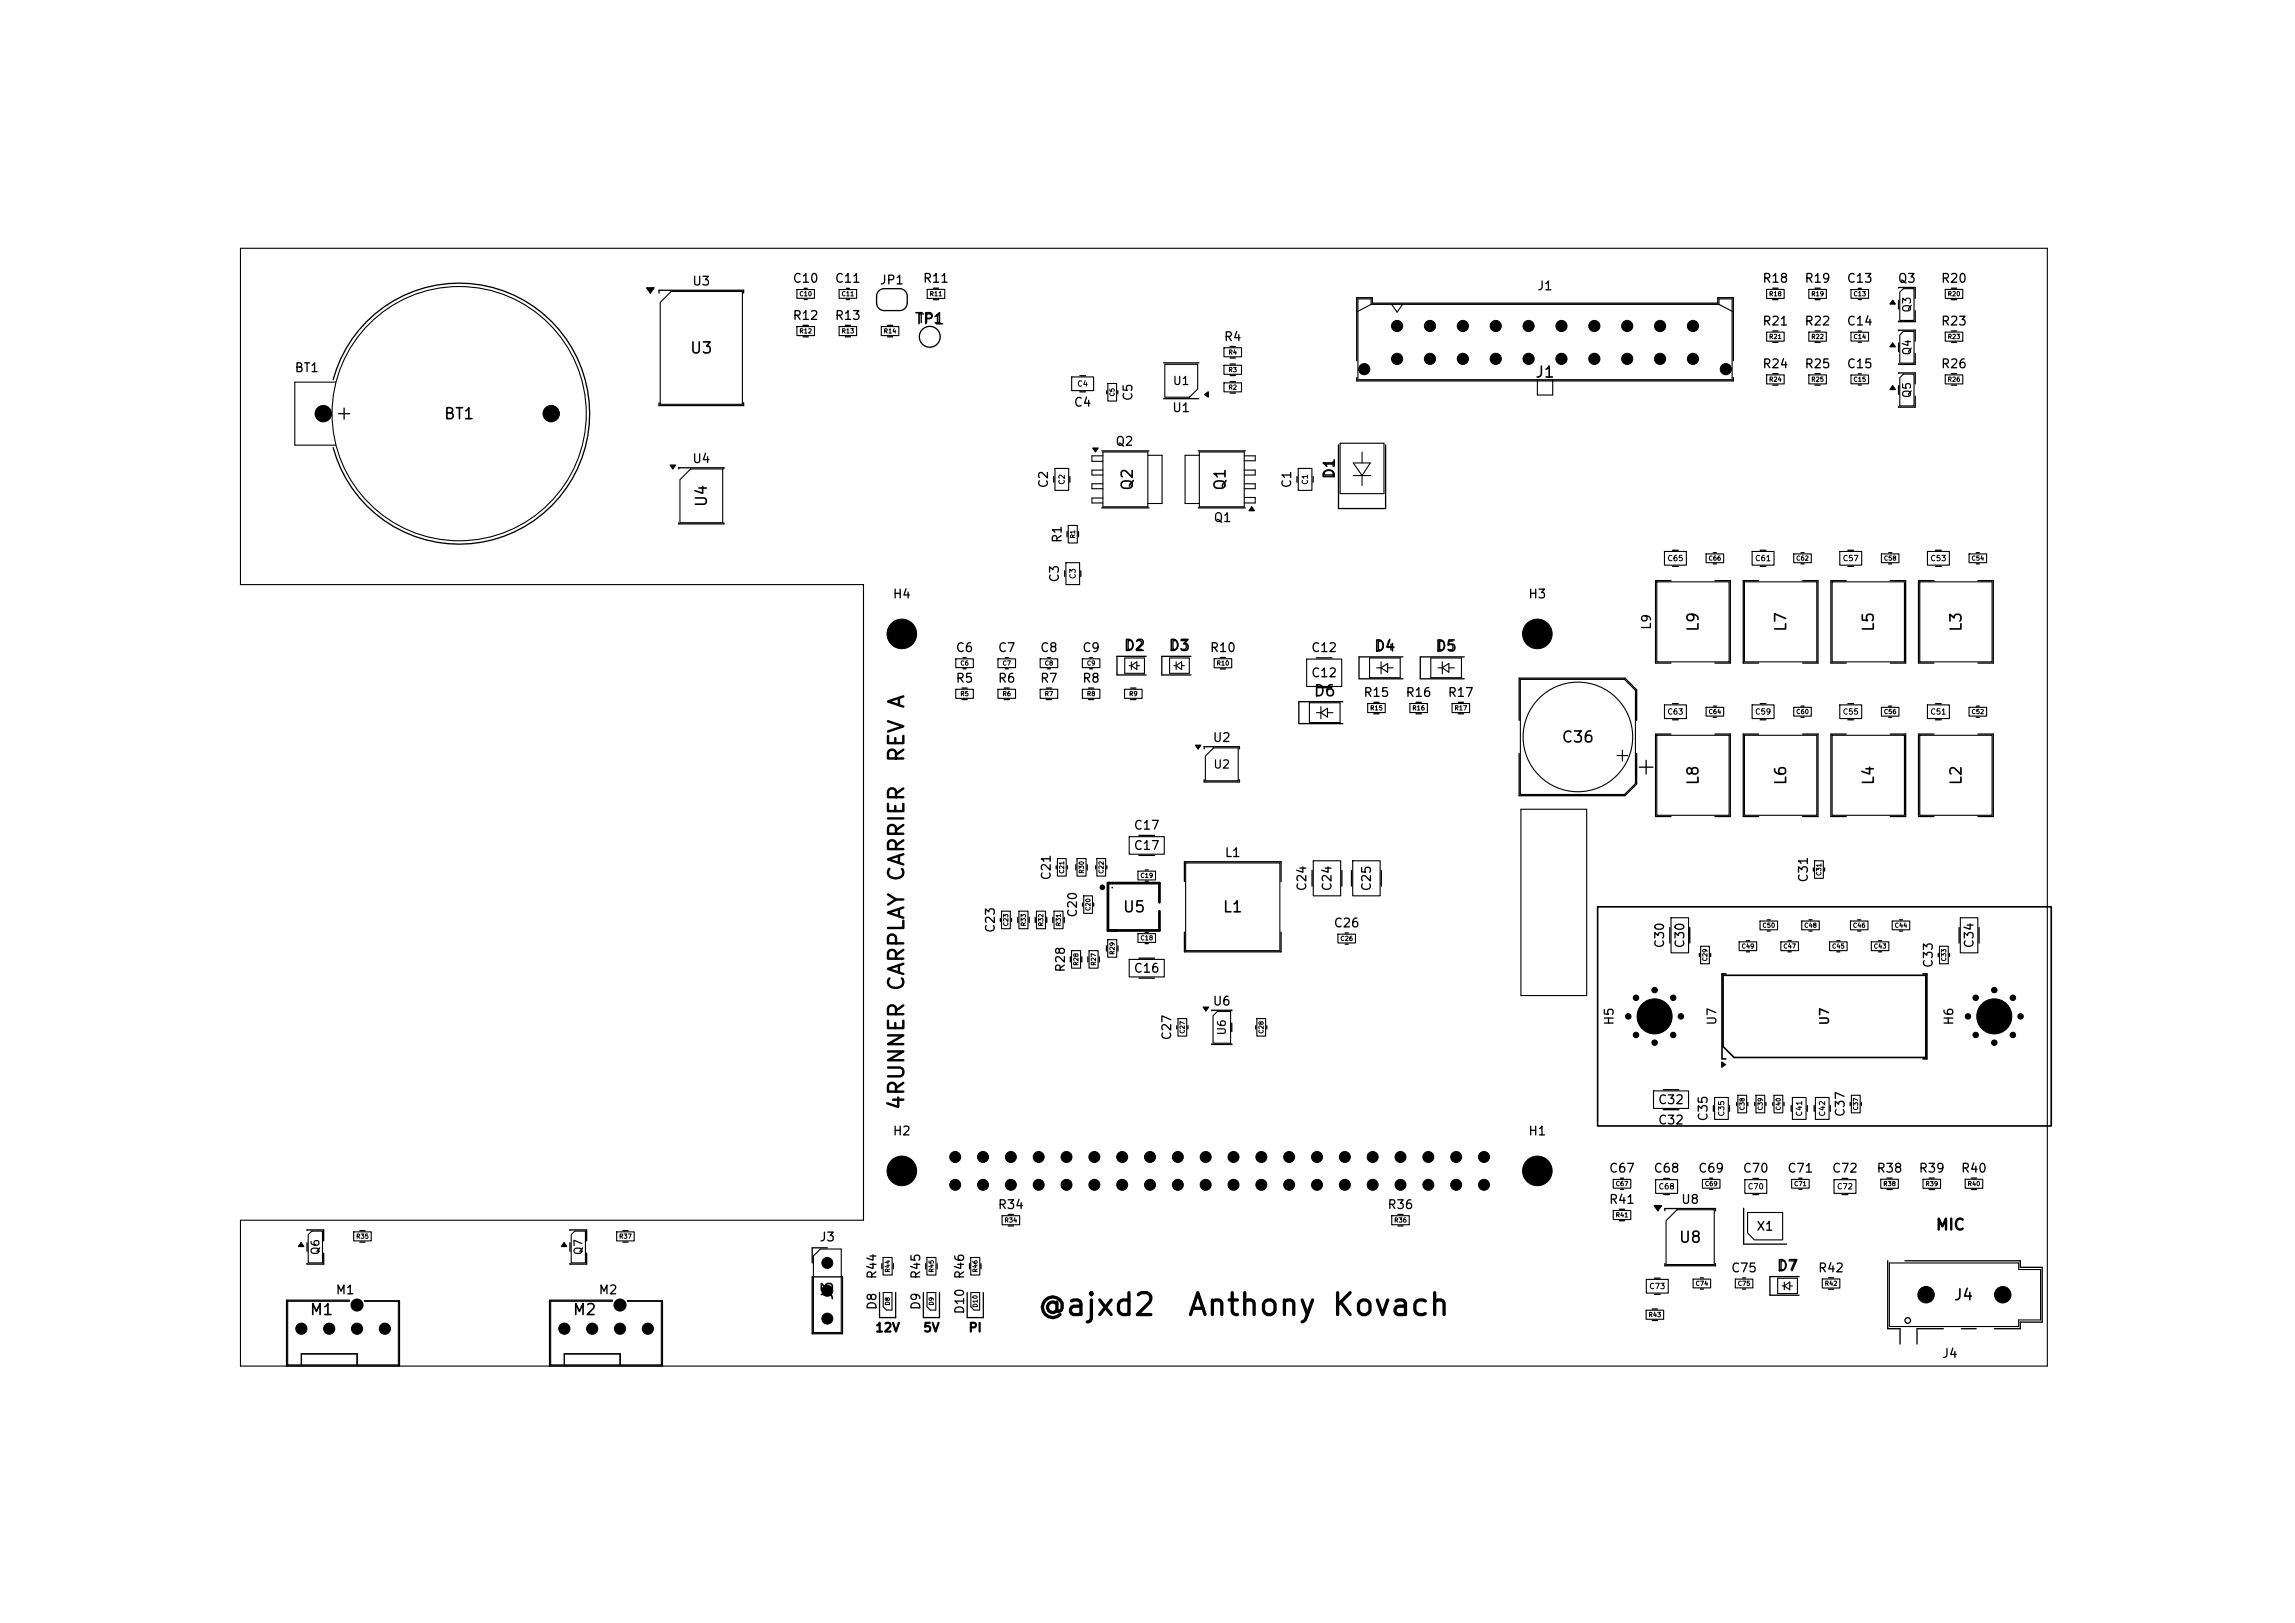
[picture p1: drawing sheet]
<svg xmlns="http://www.w3.org/2000/svg" width="297mm" height="210mm" viewBox="0 0 297 210" stroke-linecap="round" stroke-linejoin="round" font-family="sans-serif">
<defs><g id="words">
<g font-size="2.8">
<text x="134.1" y="171">@ajxd2</text>
<text x="153.5" y="171">Anthony Kovach</text>
</g>
<g font-size="2">
<text x="117.5" y="98.8" transform="rotate(-90 117.5 98.8)">REV A</text>
<text x="117.5" y="143.8" transform="rotate(-90 117.5 143.8)">4RUNNER CARPLAY CARRIER</text>
</g>
<g font-size="1.4">
<text x="89.2" y="46.1">U3</text>
<text x="118.3" y="42.3">TP1</text>
<text x="198.6" y="49.2">J1</text>
<text x="57.4" y="54.6">BT1</text>
<text x="91.8" y="65.7" transform="rotate(-90 91.8 65.7)">U4</text>
<text x="146.9" y="63.6" transform="rotate(-90 146.9 63.6)">Q2</text>
<text x="159" y="63.6" transform="rotate(-90 159 63.6)">Q1</text>
<text x="173.1" y="62.1" transform="rotate(-90 173.1 62.1)">D1</text>
<text x="115.1" y="83.1">H4</text>
<text x="197.4" y="83.1">H3</text>
<text x="220.2" y="81.9" transform="rotate(-90 220.2 81.9)">L9</text>
<text x="231.5" y="81.9" transform="rotate(-90 231.5 81.9)">L7</text>
<text x="242.9" y="81.9" transform="rotate(-90 242.9 81.9)">L5</text>
<text x="254.2" y="81.9" transform="rotate(-90 254.2 81.9)">L3</text>
<text x="145.3" y="84.6">D2</text>
<text x="151.1" y="84.6">D3</text>
<text x="177.7" y="84.7">D4</text>
<text x="185.6" y="84.7">D5</text>
<text x="169.9" y="90.5">D6</text>
<text x="202" y="96.4">C36</text>
<text x="220.2" y="101.7" transform="rotate(-90 220.2 101.7)">L8</text>
<text x="231.5" y="101.7" transform="rotate(-90 231.5 101.7)">L6</text>
<text x="242.9" y="101.7" transform="rotate(-90 242.9 101.7)">L4</text>
<text x="254.2" y="101.7" transform="rotate(-90 254.2 101.7)">L2</text>
<text x="145.2" y="118.4">U5</text>
<text x="158.1" y="118.4">L1</text>
<text x="115.1" y="152.6">H2</text>
<text x="197.4" y="152.6">H1</text>
<text x="217.2" y="161.2">U8</text>
<text x="250.4" y="159.5">MIC</text>
<text x="229.8" y="164.8">D7</text>
<text x="40" y="170.5">M1</text>
<text x="74" y="170.5">M2</text>
<text x="108.1" y="168.4" transform="rotate(-90 108.1 168.4)">J3</text>
<text x="252.8" y="168.6">J4</text>
</g>
<g font-size="1.1">
<text x="89.5" y="37.2">U3</text>
<text x="102.5" y="36.9">C10</text>
<text x="102.5" y="41.7">R12</text>
<text x="108" y="36.9">C11</text>
<text x="108" y="41.7">R13</text>
<text x="113.8" y="37.1">JP1</text>
<text x="119.4" y="36.9">R11</text>
<text x="198.9" y="37.8">J1</text>
<text x="228" y="36.9">R18</text>
<text x="233.5" y="36.9">R19</text>
<text x="238.9" y="36.9">C13</text>
<text x="245.5" y="36.9">Q3</text>
<text x="251.1" y="36.9">R20</text>
<text x="118.7" y="42.1">TP1</text>
<text x="158.3" y="44.4">R4</text>
<text x="228" y="47.9">R24</text>
<text x="228" y="42.4">R21</text>
<text x="233.5" y="47.9">R25</text>
<text x="233.5" y="42.4">R22</text>
<text x="238.9" y="47.9">C15</text>
<text x="238.9" y="42.4">C14</text>
<text x="251.1" y="47.9">R26</text>
<text x="251.1" y="42.4">R23</text>
<text x="38.1" y="48.4">BT1</text>
<text x="138.9" y="52.9">C4</text>
<text x="146.8" y="52" transform="rotate(-90 146.8 52)">C5</text>
<text x="151.6" y="53.6">U1</text>
<text x="151.7" y="50.1">U1</text>
<text x="144.3" y="58">Q2</text>
<text x="89.5" y="60.2">U4</text>
<text x="135.9" y="63.3" transform="rotate(-90 135.9 63.3)">C2</text>
<text x="167.4" y="63.3" transform="rotate(-90 167.4 63.3)">C1</text>
<text x="137.7" y="70.3" transform="rotate(-90 137.7 70.3)">R1</text>
<text x="157" y="67.8">Q1</text>
<text x="115.5" y="77.7">H4</text>
<text x="137.3" y="75.4" transform="rotate(-90 137.3 75.4)">C3</text>
<text x="197.7" y="77.7">H3</text>
<text x="213.9" y="81.6" transform="rotate(-90 213.9 81.6)">L9</text>
<text x="123.6" y="88.6">R5</text>
<text x="123.6" y="84.7">C6</text>
<text x="129.1" y="84.7">C7</text>
<text x="129.1" y="88.6">R6</text>
<text x="134.5" y="88.6">R7</text>
<text x="134.5" y="84.7">C8</text>
<text x="140" y="84.7">C9</text>
<text x="140" y="88.6">R8</text>
<text x="156.5" y="84.7">R10</text>
<text x="169.6" y="87.9">C12</text>
<text x="169.6" y="84.7">C12</text>
<text x="176.4" y="90.5">R15</text>
<text x="181.8" y="90.5">R16</text>
<text x="187.3" y="90.5">R17</text>
<text x="156.9" y="96.3">U2</text>
<text x="156.9" y="99.7">U2</text>
<text x="146.6" y="107.6">C17</text>
<text x="136.2" y="114" transform="rotate(-90 136.2 114)">C21</text>
<text x="146.6" y="110.3">C17</text>
<text x="158.4" y="111.2">L1</text>
<text x="139.6" y="118.8" transform="rotate(-90 139.6 118.8)">C20</text>
<text x="169.3" y="115.4" transform="rotate(-90 169.3 115.4)">C24</text>
<text x="172.6" y="115.4" transform="rotate(-90 172.6 115.4)">C24</text>
<text x="177.7" y="115.4" transform="rotate(-90 177.7 115.4)">C25</text>
<text x="234.2" y="114.3" transform="rotate(-90 234.2 114.3)">C31</text>
<text x="129" y="120.8" transform="rotate(-90 129 120.8)">C23</text>
<text x="138.1" y="125.9" transform="rotate(-90 138.1 125.9)">R28</text>
<text x="172.5" y="120.3">C26</text>
<text x="215.6" y="122.8" transform="rotate(-90 215.6 122.8)">C30</text>
<text x="218.2" y="122.8" transform="rotate(-90 218.2 122.8)">C30</text>
<text x="250.4" y="125.3" transform="rotate(-90 250.4 125.3)">C33</text>
<text x="255.7" y="122.8" transform="rotate(-90 255.7 122.8)">C34</text>
<text x="146.6" y="126.1">C16</text>
<text x="156.9" y="130.4">U6</text>
<text x="151.8" y="134.7" transform="rotate(-90 151.8 134.7)">C27</text>
<text x="209.1" y="132.8" transform="rotate(-90 209.1 132.8)">H5</text>
<text x="222.4" y="132.8" transform="rotate(-90 222.4 132.8)">U7</text>
<text x="237" y="132.8" transform="rotate(-90 237 132.8)">U7</text>
<text x="253.1" y="132.8" transform="rotate(-90 253.1 132.8)">H6</text>
<text x="214.5" y="143.2">C32</text>
<text x="115.5" y="147.2">H2</text>
<text x="197.7" y="147.2">H1</text>
<text x="214.5" y="145.8">C32</text>
<text x="221.3" y="145.2" transform="rotate(-90 221.3 145.2)">C35</text>
<text x="239" y="144.6" transform="rotate(-90 239 144.6)">C37</text>
<text x="208.1" y="152">C67</text>
<text x="213.9" y="152">C68</text>
<text x="219.7" y="152">C69</text>
<text x="225.5" y="152">C70</text>
<text x="231.2" y="152">C71</text>
<text x="237" y="152">C72</text>
<text x="242.8" y="152">R38</text>
<text x="248.2" y="152">R39</text>
<text x="253.7" y="152">R40</text>
<text x="106" y="160.9">J3</text>
<text x="129.1" y="156.7">R34</text>
<text x="179.5" y="156.7">R36</text>
<text x="208.1" y="156">R41</text>
<text x="217.5" y="156">U8</text>
<text x="227.2" y="159.5">X1</text>
<text x="43.4" y="167.8">M1</text>
<text x="77.4" y="167.8">M2</text>
<text x="113.7" y="165.6" transform="rotate(-90 113.7 165.6)">R44</text>
<text x="119.4" y="165.6" transform="rotate(-90 119.4 165.6)">R45</text>
<text x="125" y="165.6" transform="rotate(-90 125 165.6)">R46</text>
<text x="223.9" y="164.9">C75</text>
<text x="235.2" y="164.9">R42</text>
<text x="113.2" y="172.6">12V</text>
<text x="113.7" y="169.6" transform="rotate(-90 113.7 169.6)">D8</text>
<text x="119.4" y="169.6" transform="rotate(-90 119.4 169.6)">D9</text>
<text x="119.4" y="172.6">5V</text>
<text x="125" y="170.1" transform="rotate(-90 125 170.1)">D10</text>
<text x="125.3" y="172.6">PI</text>
<text x="251.3" y="176">J4</text>
</g>
<g font-size="1">
<text x="247.5" y="40.5" transform="rotate(-90 247.5 40.5)">Q3</text>
<text x="247.5" y="46.1" transform="rotate(-90 247.5 46.1)">Q4</text>
<text x="247.5" y="51.6" transform="rotate(-90 247.5 51.6)">Q5</text>
<text x="158.9" y="134.1" transform="rotate(-90 158.9 134.1)">U6</text>
<text x="41.6" y="162.5" transform="rotate(-90 41.6 162.5)">Q6</text>
<text x="75.6" y="162.5" transform="rotate(-90 75.6 162.5)">Q7</text>
</g>
<g font-size=".7">
<text x="139.3" y="50.2">C4</text>
<text x="137.9" y="62.8" transform="rotate(-90 137.9 62.8)">C2</text>
<text x="169.4" y="62.8" transform="rotate(-90 169.4 62.8)">C1</text>
<text x="139.4" y="75" transform="rotate(-90 139.4 75)">C3</text>
<text x="215.7" y="72.8">C65</text>
<text x="227.1" y="72.8">C61</text>
<text x="238.4" y="72.8">C57</text>
<text x="249.8" y="72.8">C53</text>
<text x="215.7" y="92.6">C63</text>
<text x="227.1" y="92.6">C59</text>
<text x="238.4" y="92.6">C55</text>
<text x="249.8" y="92.6">C51</text>
<text x="223.3" y="144.5" transform="rotate(-90 223.3 144.5)">C35</text>
<text x="233.4" y="144.5" transform="rotate(-90 233.4 144.5)">C41</text>
<text x="236.4" y="144.5" transform="rotate(-90 236.4 144.5)">C42</text>
<text x="214.6" y="154.1">C68</text>
<text x="226.1" y="154.1">C70</text>
<text x="237.7" y="154.1">C72</text>
<text x="213.4" y="167">C73</text>
</g>
<g font-size=".6">
<text x="103.4" y="38.5">C10</text>
<text x="108.8" y="38.5">C11</text>
<text x="120.2" y="38.5">R11</text>
<text x="228.9" y="38.5">R18</text>
<text x="234.3" y="38.5">R19</text>
<text x="239.8" y="38.5">C13</text>
<text x="252" y="38.5">R20</text>
<text x="103.4" y="43.3">R12</text>
<text x="108.8" y="43.3">R13</text>
<text x="114.3" y="43.3">R14</text>
<text x="158.9" y="46">R4</text>
<text x="228.9" y="44">R21</text>
<text x="234.3" y="44">R22</text>
<text x="239.8" y="44">C14</text>
<text x="252" y="44">R23</text>
<text x="144.4" y="51.4" transform="rotate(-90 144.4 51.4)">C5</text>
<text x="158.9" y="48.3">R3</text>
<text x="158.9" y="50.6">R2</text>
<text x="228.9" y="49.5">R24</text>
<text x="234.3" y="49.5">R25</text>
<text x="239.8" y="49.5">C15</text>
<text x="252" y="49.5">R26</text>
<text x="139.3" y="69.7" transform="rotate(-90 139.3 69.7)">R1</text>
<text x="221" y="72.7">C66</text>
<text x="232.4" y="72.7">C62</text>
<text x="243.7" y="72.7">C58</text>
<text x="255.1" y="72.7">C54</text>
<text x="124.2" y="86.2">C6</text>
<text x="129.7" y="86.2">C7</text>
<text x="135.1" y="86.2">C8</text>
<text x="140.6" y="86.2">C9</text>
<text x="157.4" y="86.2">R10</text>
<text x="124.2" y="90.2">R5</text>
<text x="129.7" y="90.2">R6</text>
<text x="135.1" y="90.2">R7</text>
<text x="140.6" y="90.2">R8</text>
<text x="146.1" y="90.2">R9</text>
<text x="177.2" y="92">R15</text>
<text x="182.7" y="92">R16</text>
<text x="188.2" y="92">R17</text>
<text x="221" y="92.5">C64</text>
<text x="232.4" y="92.5">C60</text>
<text x="243.7" y="92.5">C56</text>
<text x="255.1" y="92.5">C52</text>
<text x="137.8" y="113.1" transform="rotate(-90 137.8 113.1)">C21</text>
<text x="140.4" y="113.1" transform="rotate(-90 140.4 113.1)">R30</text>
<text x="142.9" y="113.1" transform="rotate(-90 142.9 113.1)">C22</text>
<text x="147.5" y="113.7">C19</text>
<text x="235.8" y="113.4" transform="rotate(-90 235.8 113.4)">C31</text>
<text x="130.6" y="119.9" transform="rotate(-90 130.6 119.9)">C23</text>
<text x="132.9" y="119.9" transform="rotate(-90 132.9 119.9)">R33</text>
<text x="135.1" y="119.9" transform="rotate(-90 135.1 119.9)">R32</text>
<text x="137.4" y="119.9" transform="rotate(-90 137.4 119.9)">R31</text>
<text x="141.2" y="117.9" transform="rotate(-90 141.2 117.9)">C20</text>
<text x="139.7" y="125" transform="rotate(-90 139.7 125)">R28</text>
<text x="142" y="125" transform="rotate(-90 142 125)">R27</text>
<text x="144.4" y="123.6" transform="rotate(-90 144.4 123.6)">R29</text>
<text x="147.5" y="121.8">C18</text>
<text x="173.4" y="121.9">C26</text>
<text x="221.1" y="124.5" transform="rotate(-90 221.1 124.5)">C29</text>
<text x="225.3" y="122.9">C49</text>
<text x="228" y="120.2">C50</text>
<text x="230.7" y="122.9">C47</text>
<text x="233.4" y="120.2">C48</text>
<text x="237" y="122.9">C45</text>
<text x="239.7" y="120.2">C46</text>
<text x="242.4" y="122.9">C43</text>
<text x="245.1" y="120.2">C44</text>
<text x="252" y="124.5" transform="rotate(-90 252 124.5)">C33</text>
<text x="153.4" y="133.8" transform="rotate(-90 153.4 133.8)">C27</text>
<text x="163.6" y="133.8" transform="rotate(-90 163.6 133.8)">C28</text>
<text x="225.9" y="143.7" transform="rotate(-90 225.9 143.7)">C38</text>
<text x="228.2" y="143.7" transform="rotate(-90 228.2 143.7)">C39</text>
<text x="230.6" y="143.7" transform="rotate(-90 230.6 143.7)">C40</text>
<text x="240.6" y="143.7" transform="rotate(-90 240.6 143.7)">C37</text>
<text x="209" y="153.6">C67</text>
<text x="220.6" y="153.6">C69</text>
<text x="232.1" y="153.6">C71</text>
<text x="243.7" y="153.6">R38</text>
<text x="249.1" y="153.6">R39</text>
<text x="254.6" y="153.6">R40</text>
<text x="46" y="160.4">R35</text>
<text x="80.1" y="160.4">R37</text>
<text x="129.9" y="158.3">R34</text>
<text x="180.4" y="158.3">R36</text>
<text x="209" y="157.6">R41</text>
<text x="115.3" y="164.7" transform="rotate(-90 115.3 164.7)">R44</text>
<text x="121" y="164.7" transform="rotate(-90 121 164.7)">R45</text>
<text x="126.6" y="164.7" transform="rotate(-90 126.6 164.7)">R46</text>
<text x="219.4" y="166.5">C74</text>
<text x="224.8" y="166.5">C75</text>
<text x="236.1" y="166.5">R42</text>
<text x="115.3" y="169" transform="rotate(-90 115.3 169)">D8</text>
<text x="121" y="169" transform="rotate(-90 121 169)">D9</text>
<text x="126.6" y="169.3" transform="rotate(-90 126.6 169.3)">D10</text>
<text x="213.3" y="170.5">R43</text>
</g>
</g></defs>
<path d="M206.8 117.3h58.7v28.4h-58.7zM223 126.2h26.2v10.6h-24.8l-1.4-1.4zM223.3 126h-.5v11h.5M248.9 126h.5v11h-.5" fill="none" stroke="#000" stroke-width=".21"/>
<g fill="none" stroke="#000" stroke-width=".14">
<path d="M31.1 32.1h233.8v144.7h-233.8v-18.9h80.6v-82.3h-80.6zM86.9 37.7h9.2v14.6h-10.7v-13.2zM103.1 37.5h2.3v1.1h-2.3zM108.6 37.5h2.3v1.1h-2.3zM120 37.4h2.3v1.2h-2.3zM177.4 39.4v-.7h-1.7v10.4h48.5v-10.4h-1.7v.7M177.4 39.4l-1.7 .9M177.4 39.4h45.1M180.1 39.4l.7 1 .7-1M222.5 39.4l1.7 .9M228.6 37.4h2.3v1.2h-2.3zM234.1 37.4h2.3v1.2h-2.3z"/>
<path d="M239.5 37.5h2.3v1.1h-2.3zM246.3 37.4h1.4v4.1h-1.8v-3.7zM251.7 37.4h2.3v1.2h-2.3zM43.5 49.4h-5.3v8.2h5.3M103.1 42.3h2.3v1.1h-2.3zM108.6 42.3h2.3v1.1h-2.3zM114.1 42.3h2.2v1.1h-2.2zM138.7 48.8h2.8v1.7h-2.8zM142.7 59h-1.4v.7h1.4M142.7 58.5h5.8v7.1h-5.8zM143.4 49.6h1.1v2.3h-1.1zM148.5 58.9h1.9v6.3h-1.9"/>
<path d="M150.7 47.1h4.3v3.2l-1.1 1.1h-3.2zM155.2 58.5h5.8v7.1h-5.8zM155.2 58.9h-1.8v6.3h1.8M158.4 45h2.3v1.2h-2.3zM158.4 47.3h2.3v1.1h-2.3zM158.4 49.5h2.3v1.2h-2.3zM161 59h1.4v.6h-1.4M173.4 57.4h5.7v6.5h-5.7zM175.1 59.9h2.2l-1 1.6zM176.3 58.5v1.4M199 49.1v2h1.9v-2M228.6 48.5h2.3v1.2h-2.3z"/>
<path d="M228.6 43h2.3v1.1h-2.3zM234.1 48.5h2.3v1.2h-2.3zM234.1 43h2.3v1.1h-2.3zM239.5 48.5h2.3v1.2h-2.3zM239.5 43h2.3v1.1h-2.3zM245.9 48.9l.4-.5h1.4v4.1h-1.8zM245.9 43.3l.4-.4h1.4v4.1h-1.8zM251.7 48.5h2.3v1.2h-2.3zM251.7 43h2.3v1.1h-2.3zM88 62.1l1.4-1.4h4.1v6.9h-5.5zM136.5 60.6h1.8v2.8h-1.8zM137.9 72.8h1.8v2.8h-1.8z"/>
<path d="M138.2 68h1.2v2.3h-1.2zM142.7 60.8h-1.4v.7h1.4M142.7 62.6h-1.4v.6h1.4M142.7 64.4h-1.4v.7h1.4M161 60.8h1.4v.7h-1.4M161 62.6h1.4v.6h-1.4M161 64.4h1.4v.7h-1.4M168 60.6h1.8v2.8h-1.8zM175.1 61.5h2.3M176.3 61.5v1.3M214.4 75.3h9.4v10.3h-9.4zM215.4 71.4h2.8v1.7h-2.8z"/>
<path d="M220.8 71.7h2.3v1.1h-2.3zM225.8 75.3h9.3v10.3h-9.3zM226.7 71.4h2.9v1.7h-2.9zM232.1 71.7h2.3v1.1h-2.3zM237.1 75.3h9.4v10.3h-9.4zM238.1 71.4h2.8v1.7h-2.8zM243.5 71.7h2.2v1.1h-2.2zM248.4 75.3h9.4v10.3h-9.4zM249.4 71.4h2.9v1.7h-2.9zM254.8 71.7h2.3v1.1h-2.3zM123.7 89.2h2.3v1.2h-2.3zM123.7 85.3h2.3v1.1h-2.3z"/>
<path d="M129.2 85.3h2.2v1.1h-2.2zM129.2 89.2h2.2v1.2h-2.2zM134.6 89.2h2.3v1.2h-2.3zM134.6 85.3h2.3v1.1h-2.3zM140.1 85.3h2.2v1.1h-2.2zM140.1 89.2h2.2v1.2h-2.2zM145.5 89.2h2.3v1.2h-2.3zM145.6 85.1h2.5v2h-2.5zM146.1 86.1h.3M146.4 85.6v1M146.4 86.1l.7-.5v1zM147.1 86.1h.4"/>
<path d="M151.4 85.1h2.5v2h-2.5zM151.9 86.1h.3M152.2 85.6v1M152.2 86.1l.7-.5v1zM152.9 86.1h.4M156 97.8l1.1-1h3.1v4.2h-4.2zM157.1 85.2h2.3v1.2h-2.3zM169.1 85.3h4.5v3.5h-4.5zM169.5 90.9h3.9v2.6h-3.9zM170.4 92.2h.5M170.9 91.4v1.6M170.9 92.2l.9-.6v1.2z"/>
<path d="M171.8 92.2h.7M177 91h2.3v1.2h-2.3zM177.2 85.1h4v2.6h-4zM178.2 86.4h.5M178.7 85.6v1.6M178.7 86.4l.9-.6v1.2zM179.6 86.4h.7M182.5 91h2.2v1.2h-2.2zM185.2 85.1h3.9v2.6h-3.9zM186.1 86.4h.6M186.7 85.6v1.6M186.7 86.4l.8-.6v1.2z"/>
<path d="M187.5 86.4h.7M187.9 91h2.3v1.2h-2.3zM196.8 87.9h13.4l1.4 1.4v12.1l-1.4 1.4h-13.4zM209.2 97.8h1.5M210 97.1v1.4M214.4 95.1h9.4v10.4h-9.4zM215.4 91.2h2.8v1.8h-2.8zM220.8 91.5h2.3v1.2h-2.3zM225.8 95.1h9.3v10.4h-9.3zM226.7 91.2h2.9v1.8h-2.9zM232.1 91.5h2.3v1.2h-2.3zM237.1 95.1h9.4v10.4h-9.4z"/>
<path d="M238.1 91.2h2.8v1.8h-2.8zM243.5 91.5h2.2v1.2h-2.2zM248.4 95.1h9.4v10.4h-9.4zM249.4 91.2h2.9v1.8h-2.9zM254.8 91.5h2.3v1.2h-2.3zM129.6 117.9h1.1v2.3h-1.1zM131.9 117.9h1.1v2.3h-1.1zM134.1 117.9h1.2v2.3h-1.2zM136.4 117.9h1.2v2.3h-1.2zM136.8 111.1h1.2v2.3h-1.2zM139.4 111.1h1.1v2.3h-1.1zM140.2 115.9h1.2v2.3h-1.2z"/>
<path d="M141.9 111.1h1.2v2.3h-1.2zM146.1 108.3h4.6v2.2h-4.6zM147.3 112.7h2.2v1.2h-2.2zM153.4 111.7h12.2v11.3h-12.2zM170 111.4h3.5v4.5h-3.5zM175.1 111.4h3.5v4.5h-3.5zM196.8 104.7h8.5v24.1h-8.5zM216.3 118.8h2.2v4.5h-2.2zM227.8 119.2h2.2v1.1h-2.2zM233.2 119.2h2.2v1.1h-2.2zM234.8 111.4h1.2v2.2h-1.2zM239.5 119.2h2.2v1.1h-2.2z"/>
<path d="M244.9 119.2h2.2v1.1h-2.2zM253.7 118.8h2.3v4.5h-2.3zM138.7 123h1.1v2.3h-1.1zM140.9 123h1.2v2.3h-1.2zM143.4 121.6h1.1v2.3h-1.1zM146.1 124.1h4.6v2.3h-4.6zM147.3 120.8h2.2v1.1h-2.2zM152.4 131.8h1.2v2.3h-1.2zM157.5 130.9h1.7v4.1h-2.2v-3.6zM162.7 131.8h1.1v2.3h-1.1zM173.1 120.9h2.3v1.1h-2.3zM220.1 122.4h1.1v2.3h-1.1z"/>
<path d="M225.1 121.9h2.2v1.1h-2.2zM230.5 121.9h2.2v1.1h-2.2zM236.8 121.9h2.2v1.1h-2.2zM242.2 121.9h2.2v1.1h-2.2zM251 122.4h1.1v2.3h-1.1zM40.3 159.3h1.4v4.1h-1.8v-3.6zM45.8 159.4h2.2v1.2h-2.2zM74.4 159.3h1.4v4.1h-1.9v-3.6zM79.8 159.4h2.3v1.2h-2.3zM129.7 157.3h2.3v1.2h-2.3zM180.1 157.3h2.3v1.2h-2.3zM208.8 156.6h2.2v1.2h-2.2z"/>
<path d="M208.8 152.6h2.2v1.1h-2.2zM214 141.2h4.5v2.2h-4.5zM214.3 152.6h2.8v1.8h-2.8zM217 156.5h4.8v7.1h-6.2v-5.6zM220.3 152.6h2.3v1.1h-2.3zM221.9 142h1.8v2.8h-1.8zM224.9 141.7h1.1v2.3h-1.1zM225.8 152.6h2.8v1.8h-2.8zM226.2 156.9h4.5v3.5h-3.7l-.8-.9zM227.2 141.7h1.2v2.3h-1.2zM229.6 141.7h1.1v2.3h-1.1zM231.9 152.6h2.2v1.1h-2.2z"/>
<path d="M232 142h1.7v2.8h-1.7zM234.9 142h1.8v2.8h-1.8zM237.3 152.6h2.9v1.8h-2.9zM239.6 141.7h1.1v2.3h-1.1zM243.4 152.6h2.3v1.2h-2.3zM248.9 152.6h2.2v1.2h-2.2zM254.3 152.6h2.3v1.2h-2.3zM39 176.6v-1.4h7.2v1.4M45.2 168.4h-8v8.2h14.4v-8.2h-4.4M73 176.6v-1.4h7.3v1.4M79.3 168.4h-8v8.2h14.3v-8.2h-4.4M105.3 162.5l.9-.9h2.7v10.8h-3.6z"/>
<path d="M114.3 162.7h1.2v2.3h-1.2zM114.3 167.2h1.1v2.3h-.7l-.4-.4zM120 162.7h1.1v2.3h-1.1zM120 167.2h1.1v2.3h-.7l-.4-.4zM125.6 162.7h1.2v2.3h-1.2zM125.6 167.2h1.2v2.3h-.7l-.5-.4zM213 169.5h2.3v1.2h-2.3zM213.1 165.5h2.8v1.8h-2.8zM219.1 165.5h2.3v1.1h-2.3zM224.6 165.5h2.2v1.1h-2.2zM230.1 165.4h2.5v2h-2.5zM230.6 166.4h.3"/>
<path d="M230.9 165.9v1M230.9 166.4l.7-.5v1zM231.6 166.4h.4M235.8 165.5h2.3v1.2h-2.3zM244.5 163.4h16.7v.9h2.9v6.5h-2.9v.8h-16.7z"/>
<circle cx="59.4" cy="53.5" r="16.4"/>
<circle cx="204.2" cy="95.4" r="7.1"/>
</g>
<g fill="none" stroke="#000" stroke-width=".17">
<path d="M83.7 37.2h.9l-.4 .7zM85.3 37.9v-.3h10.9v.3M104.1 37.3h.4M104.1 38.8h.4M109.5 37.3h.4M109.5 38.8h.4M113.7 37.6l.6-.2h2.1a.99 .99 0 0 1 1 .9v.9a.99 .99 0 0 1-1 1h-2a.99 .99 0 0 1-1-1l.1-1zM120.8 37.3h.7M120.8 38.8h.7M229.4 37.3h.7M229.4 38.8h.7M234.9 37.3h.7"/>
<path d="M234.9 38.8h.7M240.5 37.3h.4M240.5 38.8h.4M244.9 38.9l.4 .4h-.7zM245.7 37.3v-.1h2.2v1.4M245.7 38.9v1.1M252.5 37.3h.7M252.5 38.8h.7M43.1 49.1a16.9 16.9 0 0 1 26-9.4 16.9 16.9 0 0 1 0 27.7 16.9 16.9 0 0 1-26-9.5M43.8 53.5h1.4M44.5 52.8v1.4M85.3 52.1v.4h10.9v-.4"/>
<path d="M103.9 42.1h.7M103.9 43.6h.7M109.4 42.1h.7M109.4 43.6h.7M114.8 42.1h.7M114.8 43.6h.7M139.7 48.6h.8M139.7 50.7h.8M141.4 58h.7l-.3 .5zM142.6 58.3h6.1M143.2 50.6v.4M144.7 50.6v.4"/>
<path d="M150.6 47h4.6M150.6 51.6h4.6M155.1 58.3h6.1M155.9 51l.5-.3v.7zM159.2 44.8h.7M159.2 46.3h.7M159.2 47.1h.7M159.2 48.6h.7M159.2 49.4h.7M159.2 50.9h.7M173.2 57.6v8.2h6.1v-8.2M175.6 46.7v-8.2h2v.7h44.7v-.7h2v8.2"/>
<path d="M175.6 48.9v.4h48.7v-.4M229.4 48.4h.7M229.4 49.8h.7M229.4 42.8h.7M229.4 44.3h.7M234.9 48.4h.7M234.9 49.8h.7M234.9 42.8h.7M234.9 44.3h.7M240.5 49.8h.4M240.5 42.8h.4M240.5 44.3h.4"/>
<path d="M240.5 48.4h.4M244.9 49.9l.4 .5h-.7zM244.9 44.4l.4 .5h-.7zM245.7 48.3h2.2v1.4M245.7 42.8v-.1h2.2v1.4M245.7 44.4v1.1M245.7 49.9v1.1M247.9 40.2v1.4h-2.2v-.1M247.9 45.7v1.5h-2.2v-.1M247.9 51.3v1.4h-2.2v-.1M252.5 48.4h.7M252.5 49.8h.7"/>
<path d="M252.5 42.8h.7M252.5 44.3h.7M86.7 60.2h.7l-.3 .5zM87.8 60.7v-.2h5.9v.2M87.8 67.7v.1h5.9v-.1M136.4 61.7v.7M137.8 73.9v.7M138.1 68.8v.7M138.5 61.7v.7M139.6 68.8v.7M139.9 73.9v.7M142.6 65.7h6.1"/>
<path d="M155.1 65.7h6.1M162 65.6l.3 .5h-.7zM167.8 61.7v.7M169.9 61.7v.7M216.2 75.1h-1.9v10.7h1.9M216.5 71.2h.7M216.5 73.3h.7M221.7 71.5h.4M221.7 73h.4M221.9 75.1h2v10.7h-2M227.6 75.1h-2v10.7h2M227.8 71.2h.7"/>
<path d="M227.8 73.3h.7M233.1 71.5h.4M233.1 73h.4M233.3 75.1h2v10.7h-2M238.9 75.1h-2v10.7h2M239.1 71.2h.8M239.1 73.3h.8M244.4 71.5h.4M244.4 73h.4M244.6 75.1h2v10.7h-2M250.3 75.1h-2v10.7h2M250.5 71.2h.7"/>
<path d="M250.5 73.3h.7M255.8 71.5h.4M255.8 73h.4M256 75.1h2v10.7h-2M124.5 89h.7M124.5 90.5h.7M124.6 85.1h.4M124.6 86.5h.4M130 89h.6M130 90.5h.6M130.1 85.1h.4M130.1 86.5h.4"/>
<path d="M135.4 89h.7M135.4 90.5h.7M135.5 85.1h.4M135.5 86.5h.4M140.9 89h.6M140.9 90.5h.6M141 85.1h.4M141 86.5h.4M146.3 89h.7M146.3 90.5h.7M148.3 84.9h-3.7v2.4h3.7M154.1 84.9h-3.7v2.4h3.7"/>
<path d="M154.7 96.4h.7l-.3 .5zM155.8 96.9v-.3h4.6v.3M157.9 85.1h.7M157.9 86.6h.7M170.4 85.1h2M170.4 89h2M173.8 90.8h-5.7v2.8h5.7M177.8 90.9h.7M177.8 92.4h.7M181.6 85h-5.7v2.8h5.7M183.3 90.9h.6M183.3 92.4h.6"/>
<path d="M188.7 90.9h.7M188.7 92.4h.7M189.5 85h-5.7v2.8h5.7M196.6 93.2v-5.4h13.7l1.5 1.5v3.9M196.6 97.5v5.5h13.7l1.5-1.6v-3.9M212.1 99.3h1.8M213 98.4v1.8M216.2 95h-1.9v10.7h1.9M216.5 91.1h.7M216.5 93.1h.7M221.7 91.4h.4M221.7 92.8h.4"/>
<path d="M221.9 95h2v10.7h-2M227.6 95h-2v10.7h2M227.8 91.1h.7M227.8 93.1h.7M233.1 91.4h.4M233.1 92.8h.4M233.3 95h2v10.7h-2M238.9 95h-2v10.7h2M239.1 91.1h.8M239.1 93.1h.8M244.4 91.4h.4M244.4 92.8h.4"/>
<path d="M244.6 95h2v10.7h-2M250.3 95h-2v10.7h2M250.5 91.1h.7M250.5 93.1h.7M255.8 91.4h.4M255.8 92.8h.4M256 95h2v10.7h-2M129.5 118.8v.4M130.9 118.8v.4M131.7 118.7v.7M133.2 118.7v.7M134 118.7v.7"/>
<path d="M135.5 118.7v.7M136.2 118.7v.7M136.7 112v.4M137.7 118.7v.7M138.1 112v.4M139.2 111.9v.7M140.1 116.9v.4M140.7 111.9v.7M141.5 116.9v.4M141.8 112v.4M143.2 112v.4M147.4 108.1h2"/>
<path d="M147.4 110.7h2M148.2 112.6h.4M148.2 114h.4M153.3 114.1v-2.6h12.5v2.6M155.8 100.9v.3h4.6v-.3M169.8 112.6v2.1M173.7 112.6v2.1M174.9 112.6v2.1M178.8 112.6v2.1M228.7 119h.4M234.1 119h.4M234.7 112.3v.4"/>
<path d="M236.1 112.3v.4M240.4 119h.4M245.8 119h.4M138.5 123.8v.7M140 123.8v.7M140.8 123.8v.7M142.3 123.8v.7M143.2 122.4v.7M144.7 122.4v.7M147.4 124h2M147.4 126.6h2M148.2 120.7h.4"/>
<path d="M148.2 122.1h.4M152.3 132.7v.4M153.3 120.6v2.6h12.5v-2.6M153.7 132.7v.4M155.7 130.3h.7l-.3 .5zM156.8 130.8v-.1h2.6v.1M156.8 135.1h2.6M159.4 132.4v1.1M162.5 132.7v.4M163.9 132.7v.4M174.1 120.7h.4M174.1 122.2h.4"/>
<path d="M216.1 120v2M218.7 120v2M219.9 123.4v.4M221.4 123.4v.4M222.8 137.4l.5 .4-.5 .3zM226 121.7h.4M226 123.2h.4M228.7 120.5h.4M231.4 121.7h.4M231.4 123.2h.4M234.1 120.5h.4M237.7 121.7h.4"/>
<path d="M237.7 123.2h.4M240.4 120.5h.4M243.1 121.7h.4M243.1 123.2h.4M245.8 120.5h.4M250.8 123.4v.4M252.3 123.4v.4M253.5 120v2M256.1 120v2M39.7 159.2v-.1h2.2v1.5M46.6 159.2h.6M73.8 159.2v-.1h2.1v1.5"/>
<path d="M80.6 159.2h.7M130.5 157.1h.7M130.5 158.6h.7M180.9 157.1h.7M180.9 158.6h.7M209.6 156.5h.6M209.6 158h.6M209.7 152.5h.4M209.7 153.9h.4M214.1 156h.9l-.5 .7zM215.2 141h2.1M215.2 143.6h2.1"/>
<path d="M215.3 152.5h.7M215.3 154.6h.7M215.5 156.7v-.3h6.5v.3M221.3 152.5h.3M221.3 153.9h.3M221.7 143.1v.7M223.8 143.1v.7M224.7 142.7v.4M225.6 156.3v4.7h5.6M226.2 142.7v.4M226.9 152.5h.7M226.9 154.6h.7"/>
<path d="M227.1 142.7v.4M228.5 142.7v.4M229.4 142.7v.4M230.9 142.7v.4M231.8 143.1v.7M232.8 152.5h.4M232.8 153.9h.4M233.9 143.1v.7M234.8 143.1v.7M236.9 143.1v.7M238.4 152.5h.7M238.4 154.6h.7"/>
<path d="M239.4 142.7v.4M240.9 142.7v.4M244.2 152.4h.7M244.2 153.9h.7M249.7 152.4h.6M249.7 153.9h.6M255.1 152.4h.7M255.1 153.9h.7M39 160.8l.3 .5h-.7zM39 176.6v-1.4h7.2v1.4M39.7 160.8v1.1M41.9 162.2v1.4h-2.2v-.1"/>
<path d="M45.2 168.2h-8.1v8.5h14.6v-8.4h-4.5M46.6 160.7h.6M73 160.8l.3 .5h-.6zM73 176.6v-1.4h7.2v1.4M73.8 160.8v1.1M75.9 162.2v1.4h-2.1v-.1M79.3 168.2h-8.2v8.5h14.6v-8.4h-4.5M80.6 160.7h.7M105.1 165.2h3.9v7.4h-3.9zM107.1 161.5h-2v1.9M113.8 167.2v3.3h2.1v-3.3M114.1 163.5v.7"/>
<path d="M115.6 163.5v.7M119.5 167.2v3.3h2.1v-3.3M119.8 163.5v.7M121.3 163.5v.7M125.2 167.2v3.3h2.1v-3.3M125.5 163.5v.7M127 163.5v.7M213.8 169.4h.7M213.8 170.9h.7M214.1 165.4h.7M214.1 167.5h.7M215.5 163.5v.3h6.5v-.3"/>
<path d="M220 165.4h.4M220 166.8h.4M225.5 165.4h.4M225.5 166.8h.4M232.8 165.2h-3.7v2.4h3.7M236.6 166.8h.7M236.6 165.3h.7M244.3 163.1v8.8h1.6v2M246.5 163.1h15v.9h2.8v7.1h-2.8v.8h-3.4M251.5 171.9h-3.4v2M253.8 171.9h1.9"/>
<circle cx="120.3" cy="43.6" r="1.35"/>
<circle cx="246.9" cy="170.9" r=".36"/>
</g>
<g fill="#000">
<path d="M83.7 37.2h.9l-.4 .7zM244.9 38.9l.4 .4h-.7zM141.4 58h.7l-.3 .5zM155.9 51l.5-.3v.7zM244.9 49.9l.4 .5h-.7zM244.9 44.4l.4 .5h-.7zM86.7 60.2h.7l-.3 .5zM162 65.6l.3 .5h-.7zM154.7 96.4h.7l-.3 .5zM155.7 130.3h.7l-.3 .5zM222.8 137.4l.5 .4-.5 .3zM214.1 156h.9l-.5 .7z"/>
<path d="M39 160.8l.3 .5h-.7zM73 160.8l.3 .5h-.6z"/>
</g>
<g fill="none" stroke="#000" stroke-width=".35">
<path d="M150 116.8v-2.5h-6.6v6.1h6.6v-2.5"/>
<circle cx="142.7" cy="114.8" r=".18"/>
</g>
<circle cx="143.9" cy="114.9" r=".04" fill="none" stroke="#000" stroke-width=".13"/>
<g fill="#000" stroke="#000" stroke-width=".13">
<circle cx="41.8" cy="53.5" r="1.06"/>
<circle cx="71.3" cy="53.5" r="1.06"/>
<circle cx="176.5" cy="47.8" r=".72"/>
<circle cx="180.8" cy="46.4" r=".72"/>
<circle cx="180.8" cy="42.2" r=".72"/>
<circle cx="185.1" cy="46.4" r=".72"/>
<circle cx="185.1" cy="42.2" r=".72"/>
<circle cx="189.3" cy="46.4" r=".72"/>
<circle cx="189.3" cy="42.2" r=".72"/>
<circle cx="193.6" cy="46.4" r=".72"/>
<circle cx="193.6" cy="42.2" r=".72"/>
<circle cx="197.8" cy="46.4" r=".72"/>
<circle cx="197.8" cy="42.2" r=".72"/>
<circle cx="202.1" cy="46.4" r=".72"/>
<circle cx="202.1" cy="42.2" r=".72"/>
<circle cx="206.3" cy="46.4" r=".72"/>
<circle cx="206.3" cy="42.2" r=".72"/>
<circle cx="210.6" cy="46.4" r=".72"/>
<circle cx="210.6" cy="42.2" r=".72"/>
<circle cx="214.8" cy="46.4" r=".72"/>
<circle cx="214.8" cy="42.2" r=".72"/>
<circle cx="219.1" cy="46.4" r=".72"/>
<circle cx="219.1" cy="42.2" r=".72"/>
<circle cx="223.3" cy="47.8" r=".72"/>
<circle cx="116.7" cy="82" r="1.91"/>
<circle cx="199" cy="82" r="1.91"/>
<circle cx="210.7" cy="131.5" r=".35"/>
<circle cx="211.7" cy="129.1" r=".35"/>
<circle cx="211.7" cy="133.9" r=".35"/>
<circle cx="214.1" cy="128.1" r=".35"/>
<circle cx="214.1" cy="134.9" r=".35"/>
<circle cx="214.1" cy="131.5" r="2.27"/>
<circle cx="216.5" cy="129.1" r=".35"/>
<circle cx="216.5" cy="133.9" r=".35"/>
<circle cx="217.5" cy="131.5" r=".35"/>
<circle cx="254.7" cy="131.5" r=".35"/>
<circle cx="255.7" cy="129.1" r=".35"/>
<circle cx="255.7" cy="133.9" r=".35"/>
<circle cx="258.1" cy="131.5" r="2.27"/>
<circle cx="258.1" cy="128.1" r=".35"/>
<circle cx="258.1" cy="134.9" r=".35"/>
<circle cx="260.5" cy="129.1" r=".35"/>
<circle cx="260.5" cy="133.9" r=".35"/>
<circle cx="261.5" cy="131.5" r=".35"/>
<circle cx="116.7" cy="151.5" r="1.91"/>
<circle cx="123.6" cy="153.3" r=".71"/>
<circle cx="123.6" cy="149.7" r=".71"/>
<circle cx="127.2" cy="153.3" r=".71"/>
<circle cx="127.2" cy="149.7" r=".71"/>
<circle cx="130.8" cy="149.7" r=".71"/>
<circle cx="130.8" cy="153.3" r=".71"/>
<circle cx="134.4" cy="153.3" r=".71"/>
<circle cx="134.4" cy="149.7" r=".71"/>
<circle cx="138" cy="149.7" r=".71"/>
<circle cx="138" cy="153.3" r=".71"/>
<circle cx="141.6" cy="149.7" r=".71"/>
<circle cx="141.6" cy="153.3" r=".71"/>
<circle cx="145.2" cy="153.3" r=".71"/>
<circle cx="145.2" cy="149.7" r=".71"/>
<circle cx="148.8" cy="153.3" r=".71"/>
<circle cx="148.8" cy="149.7" r=".71"/>
<circle cx="152.4" cy="149.7" r=".71"/>
<circle cx="152.4" cy="153.3" r=".71"/>
<circle cx="156" cy="153.3" r=".71"/>
<circle cx="156" cy="149.7" r=".71"/>
<circle cx="159.6" cy="149.7" r=".71"/>
<circle cx="159.6" cy="153.3" r=".71"/>
<circle cx="163.2" cy="153.3" r=".71"/>
<circle cx="163.2" cy="149.7" r=".71"/>
<circle cx="166.8" cy="153.3" r=".71"/>
<circle cx="166.8" cy="149.7" r=".71"/>
<circle cx="170.4" cy="153.3" r=".71"/>
<circle cx="170.4" cy="149.7" r=".71"/>
<circle cx="174" cy="149.7" r=".71"/>
<circle cx="174" cy="153.3" r=".71"/>
<circle cx="177.6" cy="153.3" r=".71"/>
<circle cx="177.6" cy="149.7" r=".71"/>
<circle cx="181.2" cy="149.7" r=".71"/>
<circle cx="181.2" cy="153.3" r=".71"/>
<circle cx="184.8" cy="153.3" r=".71"/>
<circle cx="184.8" cy="149.7" r=".71"/>
<circle cx="188.4" cy="153.3" r=".71"/>
<circle cx="188.4" cy="149.7" r=".71"/>
<circle cx="192" cy="153.3" r=".71"/>
<circle cx="192" cy="149.7" r=".71"/>
<circle cx="199" cy="151.5" r="1.91"/>
<circle cx="39" cy="171.9" r=".72"/>
<circle cx="42.6" cy="171.9" r=".72"/>
<circle cx="46.2" cy="168.9" r=".78"/>
<circle cx="46.2" cy="171.9" r=".72"/>
<circle cx="49.8" cy="171.9" r=".72"/>
<circle cx="73" cy="171.9" r=".72"/>
<circle cx="76.6" cy="171.9" r=".72"/>
<circle cx="80.2" cy="171.9" r=".72"/>
<circle cx="80.2" cy="168.9" r=".78"/>
<circle cx="83.8" cy="171.9" r=".72"/>
<circle cx="107.1" cy="167" r=".71"/>
<circle cx="107.1" cy="163.4" r=".71"/>
<circle cx="107.1" cy="170.6" r=".71"/>
<circle cx="249.3" cy="167.5" r="1.06"/>
<circle cx="259.2" cy="167.5" r="1.06"/>
</g>
<use href="#words"/>
</svg>
